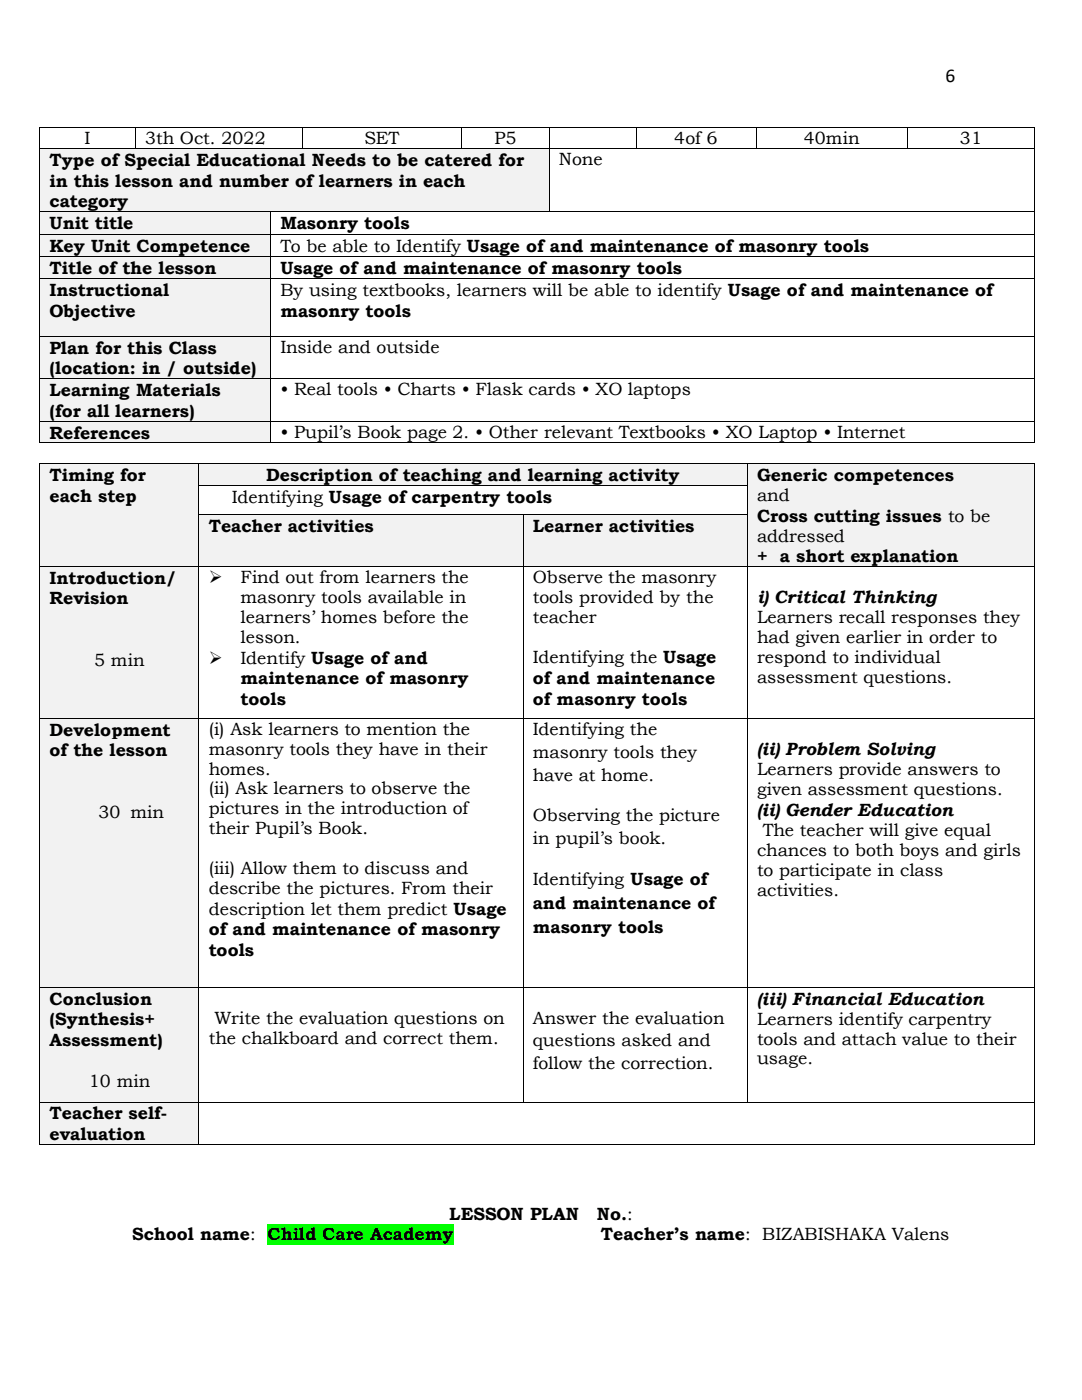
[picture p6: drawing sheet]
<svg xmlns="http://www.w3.org/2000/svg" width="216mm" height="279mm" viewBox="0 0 216 279" stroke-linecap="round" stroke-linejoin="round" font-family="sans-serif">
<defs><g id="words">
<text font-size="3.9" x="188.6" y="16.4">6</text>
<g font-size="3.5">
<text x="16.9" y="28.8">I</text>
<text x="28.9" y="28.8">3th Oct. 2022</text>
<text x="72.7" y="28.8">SET</text>
<text x="98.6" y="28.8">P5</text>
<text x="134.5" y="28.8">4of 6</text>
<text x="160.4" y="28.8">40min</text>
<text x="191.5" y="28.8">31</text>
<text x="9.9" y="33.1">Type of Special Educational Needs to be catered for</text>
<text x="111.5" y="32.9">None</text>
<text x="9.9" y="37.2">in this lesson and number of learners in each</text>
<text x="9.9" y="41.4">category</text>
<text x="9.9" y="45.7">Unit title</text>
<text x="55.9" y="45.7">Masonry tools</text>
<text x="9.9" y="50.3">Key Unit Competence</text>
<text x="55.9" y="50.3">To be able to Identify Usage of and maintenance of masonry tools</text>
<text x="9.9" y="54.7">Title of the lesson</text>
<text x="9.9" y="59">Instructional</text>
<text x="55.9" y="54.7">Usage of and maintenance of masonry tools</text>
<text x="55.9" y="59">By using textbooks, learners will be able to identify Usage of and maintenance of</text>
<text x="9.9" y="63.2">Objective</text>
<text x="55.9" y="63.2">masonry tools</text>
<text x="9.9" y="70.6">Plan for this Class</text>
<text x="55.9" y="70.5">Inside and outside</text>
<text x="9.9" y="74.7">(location: in / outside)</text>
<text x="9.9" y="79.1">Learning Materials</text>
<text x="9.9" y="83.2">(for all learners)</text>
<text x="55.9" y="78.9">• Real tools • Charts • Flask cards • XO laptops</text>
<text x="9.9" y="87.5">References</text>
<text x="55.9" y="87.3">• Pupil’s Book page 2. • Other relevant Textbooks • XO Laptop • Internet</text>
<text x="9.9" y="96">Timing for</text>
<text x="53.1" y="96">Description of teaching and learning activity</text>
<text x="151.1" y="96">Generic competences</text>
<text x="9.9" y="100.1">each step</text>
<text x="46.2" y="100.3">Identifying Usage of carpentry tools</text>
<text x="151.1" y="100">and</text>
<text x="41.6" y="106.1">Teacher activities</text>
<text x="106.3" y="106.1">Learner activities</text>
<text x="151.1" y="104.1">Cross cutting issues to be</text>
<text x="151.1" y="108.1">addressed</text>
<text x="151.1" y="112.2">+ a short explanation</text>
<text x="9.9" y="116.5">Introduction/</text>
<text x="41.6" y="116.4">➢</text>
<text x="48" y="116.4">Find out from learners the</text>
<text x="106.3" y="116.4">Observe the masonry</text>
<text x="9.9" y="120.6">Revision</text>
<text x="48" y="120.3">masonry tools available in</text>
<text x="48" y="124.3">learners’ homes before the</text>
<text x="106.3" y="120.3">tools provided by the</text>
<text x="106.3" y="124.3">teacher</text>
<text x="151.1" y="120.4">i) Critical Thinking</text>
<text x="151.1" y="124.4">Learners recall responses they</text>
<text x="48" y="128.3">lesson.</text>
<text x="151.1" y="128.4">had given earlier in order to</text>
<text x="18.8" y="132.9">5 min</text>
<text x="41.6" y="132.4">➢</text>
<text x="48" y="132.4">Identify Usage of and</text>
<text x="48" y="136.5">maintenance of masonry</text>
<text x="106.3" y="132.3">Identifying the Usage</text>
<text x="106.3" y="136.5">of and maintenance</text>
<text x="151.1" y="132.3">respond to individual</text>
<text x="151.1" y="136.3">assessment questions.</text>
<text x="48" y="140.6">tools</text>
<text x="106.3" y="140.6">of masonry tools</text>
<text x="9.9" y="146.8">Development</text>
<text x="41.6" y="146.6">(i) Ask learners to mention the</text>
<text x="106.3" y="146.6">Identifying the</text>
<text x="9.9" y="150.9">of the lesson</text>
<text x="41.6" y="150.6">masonry tools they have in their</text>
<text x="41.6" y="154.6">homes.</text>
<text x="106.3" y="151.2">masonry tools they</text>
<text x="106.3" y="155.8">have at home.</text>
<text x="151.1" y="150.8">(ii) Problem Solving</text>
<text x="151.1" y="154.7">Learners provide answers to</text>
<text x="41.6" y="158.5">(ii) Ask learners to observe the</text>
<text x="151.1" y="158.7">given assessment questions.</text>
<text x="19.7" y="163.2">30 min</text>
<text x="41.6" y="162.5">pictures in the introduction of</text>
<text x="41.6" y="166.5">their Pupil’s Book.</text>
<text x="106.3" y="163.9">Observing the picture</text>
<text x="151.1" y="162.9">(ii) Gender Education</text>
<text x="152.2" y="166.8">The teacher will give equal</text>
<text x="106.3" y="168.4">in pupil’s book.</text>
<text x="151.1" y="170.8">chances to both boys and girls</text>
<text x="41.6" y="174.4">(iii) Allow them to discuss and</text>
<text x="41.6" y="178.4">describe the pictures. From their</text>
<text x="106.3" y="176.7">Identifying Usage of</text>
<text x="151.1" y="174.8">to participate in class</text>
<text x="151.1" y="178.7">activities.</text>
<text x="41.6" y="182.5">description let them predict Usage</text>
<text x="106.3" y="181.5">and maintenance of</text>
<text x="41.6" y="186.7">of and maintenance of masonry</text>
<text x="41.6" y="190.8">tools</text>
<text x="106.3" y="186.2">masonry tools</text>
<text x="9.9" y="200.5">Conclusion</text>
<text x="151.1" y="200.5">(iii) Financial Education</text>
<text x="9.9" y="204.6">(Synthesis+</text>
<text x="9.9" y="208.7">Assessment)</text>
<text x="41.6" y="208.3">the chalkboard and correct them.</text>
<text x="42.8" y="204.3">Write the evaluation questions on</text>
<text x="106.3" y="204.3">Answer the evaluation</text>
<text x="106.3" y="208.8">questions asked and</text>
<text x="151.1" y="204.5">Learners identify carpentry</text>
<text x="151.1" y="208.5">tools and attach value to their</text>
<text x="106.3" y="213.4">follow the correction.</text>
<text x="151.1" y="212.4">usage.</text>
<text x="17.7" y="216.9">10 min</text>
<text x="9.9" y="223.4">Teacher self-</text>
<text x="9.9" y="227.5">evaluation</text>
<text x="89.6" y="243.4">LESSON PLAN</text>
<text x="119.1" y="243.4">No.:</text>
<text x="26.4" y="247.6">School name:</text>
<text x="53.4" y="247.6">Child Care Academy</text>
<text x="119.9" y="247.6">Teacher’s name: BIZABISHAKA Valens</text>
</g>
</g></defs>
<g fill="#000">
<path d="M7.8 25.4h.2v.2h-.2z" fill-rule="evenodd"/>
<path d="M7.8 25.4h.2v.2h-.2z" fill-rule="evenodd"/>
<path d="M26.9 25.4h.2v.2h-.2z" fill-rule="evenodd"/>
<path d="M60.3 25.4h.1v.2h-.1z" fill-rule="evenodd"/>
<path d="M92 25.4h.2v.2h-.2z" fill-rule="evenodd"/>
<path d="M109.5 25.4h.2v.2h-.2z" fill-rule="evenodd"/>
<path d="M127 25.4h.1v.2h-.1z" fill-rule="evenodd"/>
<path d="M150.8 25.4h.2v.2h-.2z" fill-rule="evenodd"/>
<path d="M181 25.4h.1v.2h-.1z" fill-rule="evenodd"/>
<path d="M206.4 25.4h.2v.2h-.2z" fill-rule="evenodd"/>
<path d="M206.4 25.4h.2v.2h-.2z" fill-rule="evenodd"/>
</g>
<g fill="none" stroke="#000" stroke-width=".2">
<path d="M7.9 25.6v4M8 25.5h18.9M27 25.6v4M27.1 25.5h33.2M60.4 25.6v4M60.4 25.5h31.6M92.1 25.6v4M92.2 25.5h17.3M109.6 25.6v4M109.7 25.5h17.3M127.1 25.6v4M127.1 25.5h23.7"/>
<path d="M150.9 25.6v4M151 25.5h30M181.1 25.6v4M181.1 25.5h25.3M206.5 25.6v4"/>
</g>
<g fill="#f2f2f2">
<path d="M8 29.7h101.5v12.5h-101.5z" fill-rule="evenodd"/>
<path d="M9.9 29.7h97.7v4.2h-97.7z" fill-rule="evenodd"/>
<path d="M9.9 33.9h97.7v4.1h-97.7z" fill-rule="evenodd"/>
<path d="M9.9 38h97.7v4.2h-97.7z" fill-rule="evenodd"/>
</g>
<g fill="#000">
<path d="M7.8 29.6h.2v.1h-.2z" fill-rule="evenodd"/>
<path d="M26.9 29.6h.2v.1h-.2z" fill-rule="evenodd"/>
<path d="M60.3 29.6h.1v.1h-.1z" fill-rule="evenodd"/>
<path d="M92 29.6h.2v.1h-.2z" fill-rule="evenodd"/>
<path d="M109.5 29.6h.2v.1h-.2z" fill-rule="evenodd"/>
<path d="M127 29.6h.1v.1h-.1z" fill-rule="evenodd"/>
<path d="M150.8 29.6h.2v.1h-.2z" fill-rule="evenodd"/>
<path d="M181 29.6h.1v.1h-.1z" fill-rule="evenodd"/>
<path d="M206.4 29.6h.2v.1h-.2z" fill-rule="evenodd"/>
</g>
<path d="M7.9 29.7v12.5M8 29.6h18.9M27.1 29.6h33.2M60.4 29.6h31.6M92.2 29.6h17.3M109.6 29.7v12.5M109.7 29.6h17.3M127.1 29.6h23.7M151 29.6h30M181.1 29.6h25.3M206.5 29.7v12.5" fill="none" stroke="#000" stroke-width=".2"/>
<g fill="#f2f2f2">
<path d="M8 42.4h45.9v4.4h-45.9z" fill-rule="evenodd"/>
<path d="M9.9 42.4h42.2v4.1h-42.2z" fill-rule="evenodd"/>
</g>
<g fill="#000">
<path d="M7.8 42.2h.2v.2h-.2z" fill-rule="evenodd"/>
<path d="M53.9 42.2h.2v.2h-.2z" fill-rule="evenodd"/>
<path d="M109.5 42.2h.2v.2h-.2z" fill-rule="evenodd"/>
<path d="M206.4 42.2h.2v.2h-.2z" fill-rule="evenodd"/>
</g>
<path d="M7.9 42.4v4.4M8 42.3h45.9M54 42.4v4.4M54.1 42.3h55.4M109.7 42.3h96.7M206.5 42.4v4.4" fill="none" stroke="#000" stroke-width=".2"/>
<g fill="#f2f2f2">
<path d="M8 46.9h45.9v4.3h-45.9z" fill-rule="evenodd"/>
<path d="M9.9 46.9h42.2v4.2h-42.2z" fill-rule="evenodd"/>
</g>
<g fill="#000">
<path d="M7.8 46.8h.2v.1h-.2z" fill-rule="evenodd"/>
<path d="M53.9 46.8h.2v.1h-.2z" fill-rule="evenodd"/>
<path d="M206.4 46.8h.2v.1h-.2z" fill-rule="evenodd"/>
</g>
<path d="M7.9 46.9v4.3M8 46.8h45.9M54 46.9v4.3M54.1 46.8h152.3M206.5 46.9v4.3" fill="none" stroke="#000" stroke-width=".2"/>
<g fill="#f2f2f2">
<path d="M8 51.3h45.9v4.2h-45.9z" fill-rule="evenodd"/>
<path d="M9.9 51.3h42.2v4.2h-42.2z" fill-rule="evenodd"/>
</g>
<g fill="#000">
<path d="M7.8 51.2h.2v.1h-.2z" fill-rule="evenodd"/>
<path d="M53.9 51.2h.2v.1h-.2z" fill-rule="evenodd"/>
<path d="M206.4 51.2h.2v.1h-.2z" fill-rule="evenodd"/>
</g>
<path d="M7.9 51.3v4.2M8 51.3h45.9M54 51.3v4.2M54.1 51.3h152.3M206.5 51.3v4.2" fill="none" stroke="#000" stroke-width=".2"/>
<g fill="#f2f2f2">
<path d="M8 55.7h45.9v11.4h-45.9z" fill-rule="evenodd"/>
<path d="M9.9 55.7h42.2v4.1h-42.2z" fill-rule="evenodd"/>
<path d="M9.9 59.8h42.2v4.2h-42.2z" fill-rule="evenodd"/>
</g>
<g fill="#000">
<path d="M7.8 55.5h.2v.2h-.2z" fill-rule="evenodd"/>
<path d="M53.9 55.5h.2v.2h-.2z" fill-rule="evenodd"/>
<path d="M206.4 55.5h.2v.2h-.2z" fill-rule="evenodd"/>
</g>
<path d="M7.9 55.7v11.4M8 55.6h45.9M54 55.7v11.4M54.1 55.6h152.3M206.5 55.7v11.4" fill="none" stroke="#000" stroke-width=".2"/>
<g fill="#f2f2f2">
<path d="M8 67.3h45.9v8.2h-45.9z" fill-rule="evenodd"/>
<path d="M9.9 67.3h42.2v4.1h-42.2z" fill-rule="evenodd"/>
<path d="M9.9 71.4h42.2v4.1h-42.2z" fill-rule="evenodd"/>
</g>
<g fill="#000">
<path d="M7.8 67.1h.2v.2h-.2z" fill-rule="evenodd"/>
<path d="M53.9 67.1h.2v.2h-.2z" fill-rule="evenodd"/>
<path d="M206.4 67.1h.2v.2h-.2z" fill-rule="evenodd"/>
</g>
<path d="M7.9 67.3v8.2M8 67.2h45.9M54 67.3v8.2M54.1 67.2h152.3M206.5 67.3v8.2" fill="none" stroke="#000" stroke-width=".2"/>
<g fill="#f2f2f2">
<path d="M8 75.7h45.9v8.3h-45.9z" fill-rule="evenodd"/>
<path d="M9.9 75.7h42.2v4.1h-42.2z" fill-rule="evenodd"/>
<path d="M9.9 79.8h42.2v4.2h-42.2z" fill-rule="evenodd"/>
</g>
<g fill="#000">
<path d="M7.8 75.5h.2v.2h-.2z" fill-rule="evenodd"/>
<path d="M53.9 75.5h.2v.2h-.2z" fill-rule="evenodd"/>
<path d="M206.4 75.5h.2v.2h-.2z" fill-rule="evenodd"/>
</g>
<path d="M7.9 75.7v8.3M8 75.6h45.9M54 75.7v8.3M54.1 75.6h152.3M206.5 75.7v8.3" fill="none" stroke="#000" stroke-width=".2"/>
<g fill="#f2f2f2">
<path d="M8 84.2h45.9v4.1h-45.9z" fill-rule="evenodd"/>
<path d="M9.9 84.2h42.2v4.1h-42.2z" fill-rule="evenodd"/>
</g>
<g fill="#000">
<path d="M7.8 84h.2v.2h-.2z" fill-rule="evenodd"/>
<path d="M7.8 88.3h.2v.2h-.2z" fill-rule="evenodd"/>
<path d="M7.8 88.3h.2v.2h-.2z" fill-rule="evenodd"/>
<path d="M53.9 84h.2v.2h-.2z" fill-rule="evenodd"/>
<path d="M53.9 88.3h.2v.2h-.2z" fill-rule="evenodd"/>
<path d="M206.4 84h.2v.2h-.2z" fill-rule="evenodd"/>
<path d="M206.4 88.3h.2v.2h-.2z" fill-rule="evenodd"/>
<path d="M206.4 88.3h.2v.2h-.2z" fill-rule="evenodd"/>
</g>
<path d="M7.9 84.2v4.1M8 84.1h45.9M8 88.4h45.9M54 84.2v4.1M54.1 84.1h152.3M54.1 88.4h152.3M206.5 84.2v4.1" fill="none" stroke="#000" stroke-width=".2"/>
<g fill="#f2f2f2">
<path d="M8 92.6h31.6v20.4h-31.6z" fill-rule="evenodd"/>
<path d="M9.9 92.6h27.9v4.2h-27.9z" fill-rule="evenodd"/>
<path d="M9.9 96.8h27.9v4.1h-27.9z" fill-rule="evenodd"/>
<path d="M9.9 100.9h27.9v4.2h-27.9z" fill-rule="evenodd"/>
<path d="M9.9 105.1h27.9v4h-27.9z" fill-rule="evenodd"/>
<path d="M39.8 92.6h109.2v4.2h-109.2z" fill-rule="evenodd"/>
<path d="M41.6 92.6h105.6v4.2h-105.6z" fill-rule="evenodd"/>
<path d="M149.2 92.6h57.2v20.4h-57.2z" fill-rule="evenodd"/>
<path d="M151.1 92.6h53.4v4.2h-53.4z" fill-rule="evenodd"/>
<path d="M151.1 96.8h53.4v4h-53.4z" fill-rule="evenodd"/>
<path d="M151.1 100.8h53.4v4.1h-53.4z" fill-rule="evenodd"/>
<path d="M151.1 104.9h53.4v4h-53.4z" fill-rule="evenodd"/>
<path d="M151.1 108.9h53.4v4.1h-53.4z" fill-rule="evenodd"/>
</g>
<g fill="#000">
<path d="M7.8 92.5h.2v.1h-.2z" fill-rule="evenodd"/>
<path d="M7.8 92.5h.2v.1h-.2z" fill-rule="evenodd"/>
<path d="M7.8 96.8h.2v.2h-.2z" fill-rule="evenodd"/>
<path d="M39.6 92.5h.2v.1h-.2z" fill-rule="evenodd"/>
<path d="M39.6 96.8h.2v.2h-.2z" fill-rule="evenodd"/>
<path d="M149 92.5h.2v.1h-.2z" fill-rule="evenodd"/>
<path d="M149 96.8h.2v.2h-.2z" fill-rule="evenodd"/>
<path d="M206.4 92.5h.2v.1h-.2z" fill-rule="evenodd"/>
<path d="M206.4 92.5h.2v.1h-.2z" fill-rule="evenodd"/>
<path d="M206.4 96.8h.2v.2h-.2z" fill-rule="evenodd"/>
</g>
<path d="M7.9 92.6v4.2M7.9 97v5.6M8 92.5h31.6M39.7 92.6v4.2M39.7 97v5.6M39.8 92.5h109.2M39.8 96.9h109.2M149.1 92.6v4.2M149.1 97v5.6M149.2 92.5h57.2M206.5 92.6v4.2M206.5 97v5.6" fill="none" stroke="#000" stroke-width=".2"/>
<g fill="#f2f2f2">
<path d="M39.8 102.8h64.5v10.2h-64.5z" fill-rule="evenodd"/>
<path d="M41.6 102.8h60.9v4.1h-60.9z" fill-rule="evenodd"/>
<path d="M104.5 102.8h44.5v10.2h-44.5z" fill-rule="evenodd"/>
<path d="M106.3 102.8h40.9v4.1h-40.9z" fill-rule="evenodd"/>
</g>
<g fill="#000">
<path d="M7.8 102.6h.2v.2h-.2z" fill-rule="evenodd"/>
<path d="M39.6 102.6h.2v.2h-.2z" fill-rule="evenodd"/>
<path d="M104.3 102.6h.2v.2h-.2z" fill-rule="evenodd"/>
<path d="M149 102.6h.2v.2h-.2z" fill-rule="evenodd"/>
<path d="M206.4 102.6h.2v.2h-.2z" fill-rule="evenodd"/>
</g>
<path d="M7.9 102.8v10.2M39.7 102.8v10.2M39.8 102.7h64.5M104.4 102.8v10.2M104.5 102.7h44.5M149.1 102.8v10.2M206.5 102.8v10.2" fill="none" stroke="#000" stroke-width=".2"/>
<g fill="#f2f2f2">
<path d="M8 113.2h31.6v30.1h-31.6z" fill-rule="evenodd"/>
<path d="M9.9 113.2h27.9v4h-27.9z" fill-rule="evenodd"/>
<path d="M9.9 117.2h27.9v4.2h-27.9z" fill-rule="evenodd"/>
<path d="M9.9 121.4h27.9v4.1h-27.9z" fill-rule="evenodd"/>
<path d="M9.9 125.5h27.9v4.2h-27.9z" fill-rule="evenodd"/>
<path d="M9.9 129.7h27.9v4h-27.9z" fill-rule="evenodd"/>
</g>
<g fill="#000">
<path d="M7.8 113h.2v.2h-.2z" fill-rule="evenodd"/>
<path d="M39.6 113h.2v.2h-.2z" fill-rule="evenodd"/>
<path d="M104.3 113h.2v.2h-.2z" fill-rule="evenodd"/>
<path d="M149 113h.2v.2h-.2z" fill-rule="evenodd"/>
<path d="M206.4 113h.2v.2h-.2z" fill-rule="evenodd"/>
</g>
<path d="M7.9 113.2v30.1M8 113.1h31.6M39.7 113.2v30.1M39.8 113.1h64.5M104.4 113.2v30.1M104.5 113.1h44.5M149.1 113.2v30.1M149.2 113.1h57.2M206.5 113.2v30.1" fill="none" stroke="#000" stroke-width=".2"/>
<g fill="#f2f2f2">
<path d="M8 143.4h31.6v53.6h-31.6z" fill-rule="evenodd"/>
<path d="M9.9 143.4h27.9v4.2h-27.9z" fill-rule="evenodd"/>
<path d="M9.9 147.6h27.9v4.1h-27.9z" fill-rule="evenodd"/>
<path d="M9.9 151.7h27.9v4.2h-27.9z" fill-rule="evenodd"/>
<path d="M9.9 155.9h27.9v4.1h-27.9z" fill-rule="evenodd"/>
<path d="M9.9 160h27.9v4h-27.9z" fill-rule="evenodd"/>
</g>
<g fill="#000">
<path d="M7.8 143.3h.2v.1h-.2z" fill-rule="evenodd"/>
<path d="M39.6 143.3h.2v.1h-.2z" fill-rule="evenodd"/>
<path d="M104.3 143.3h.2v.1h-.2z" fill-rule="evenodd"/>
<path d="M149 143.3h.2v.1h-.2z" fill-rule="evenodd"/>
<path d="M206.4 143.3h.2v.1h-.2z" fill-rule="evenodd"/>
</g>
<path d="M7.9 143.4v53.6M8 143.4h31.6M39.7 143.4v53.6M39.8 143.4h64.5M104.4 143.4v53.6M104.5 143.4h44.5M149.1 143.4v53.6M149.2 143.4h57.2M206.5 143.4v53.6" fill="none" stroke="#000" stroke-width=".2"/>
<g fill="#f2f2f2">
<path d="M8 197.2h31.6v22.7h-31.6z" fill-rule="evenodd"/>
<path d="M9.9 197.2h27.9v4.1h-27.9z" fill-rule="evenodd"/>
<path d="M9.9 201.3h27.9v4.1h-27.9z" fill-rule="evenodd"/>
<path d="M9.9 205.4h27.9v4.1h-27.9z" fill-rule="evenodd"/>
<path d="M9.9 209.5h27.9v4.2h-27.9z" fill-rule="evenodd"/>
<path d="M9.9 213.7h27.9v3.9h-27.9z" fill-rule="evenodd"/>
</g>
<g fill="#000">
<path d="M7.8 197h.2v.2h-.2z" fill-rule="evenodd"/>
<path d="M39.6 197h.2v.2h-.2z" fill-rule="evenodd"/>
<path d="M104.3 197h.2v.2h-.2z" fill-rule="evenodd"/>
<path d="M149 197h.2v.2h-.2z" fill-rule="evenodd"/>
<path d="M206.4 197h.2v.2h-.2z" fill-rule="evenodd"/>
</g>
<path d="M7.9 197.2v22.7M8 197.1h31.6M39.7 197.2v22.7M39.8 197.1h64.5M104.4 197.2v22.7M104.5 197.1h44.5M149.1 197.2v22.7M149.2 197.1h57.2M206.5 197.2v22.7" fill="none" stroke="#000" stroke-width=".2"/>
<g fill="#f2f2f2">
<path d="M8 220h31.6v8.3h-31.6z" fill-rule="evenodd"/>
<path d="M9.9 220h27.9v4.2h-27.9z" fill-rule="evenodd"/>
<path d="M9.9 224.2h27.9v4.1h-27.9z" fill-rule="evenodd"/>
</g>
<g fill="#000">
<path d="M7.8 219.9h.2v.1h-.2z" fill-rule="evenodd"/>
<path d="M7.8 228.3h.2v.2h-.2z" fill-rule="evenodd"/>
<path d="M7.8 228.3h.2v.2h-.2z" fill-rule="evenodd"/>
<path d="M39.6 219.9h.2v.1h-.2z" fill-rule="evenodd"/>
<path d="M39.6 228.3h.2v.2h-.2z" fill-rule="evenodd"/>
<path d="M104.3 219.9h.2v.1h-.2z" fill-rule="evenodd"/>
<path d="M149 219.9h.2v.1h-.2z" fill-rule="evenodd"/>
<path d="M206.4 219.9h.2v.1h-.2z" fill-rule="evenodd"/>
<path d="M206.4 228.3h.2v.2h-.2z" fill-rule="evenodd"/>
<path d="M206.4 228.3h.2v.2h-.2z" fill-rule="evenodd"/>
</g>
<path d="M8 219.9h31.6M39.8 219.9h64.5M104.5 219.9h44.5M149.2 219.9h57.2M7.9 220v8.3M8 228.4h31.6M39.7 220v8.3M39.8 228.4h166.6M206.5 220v8.3" fill="none" stroke="#000" stroke-width=".2"/>
<path d="M53.4 244.2h37.1v4.1h-37.1z" fill-rule="evenodd" fill="#0f0"/>
<use href="#words"/>
</svg>
